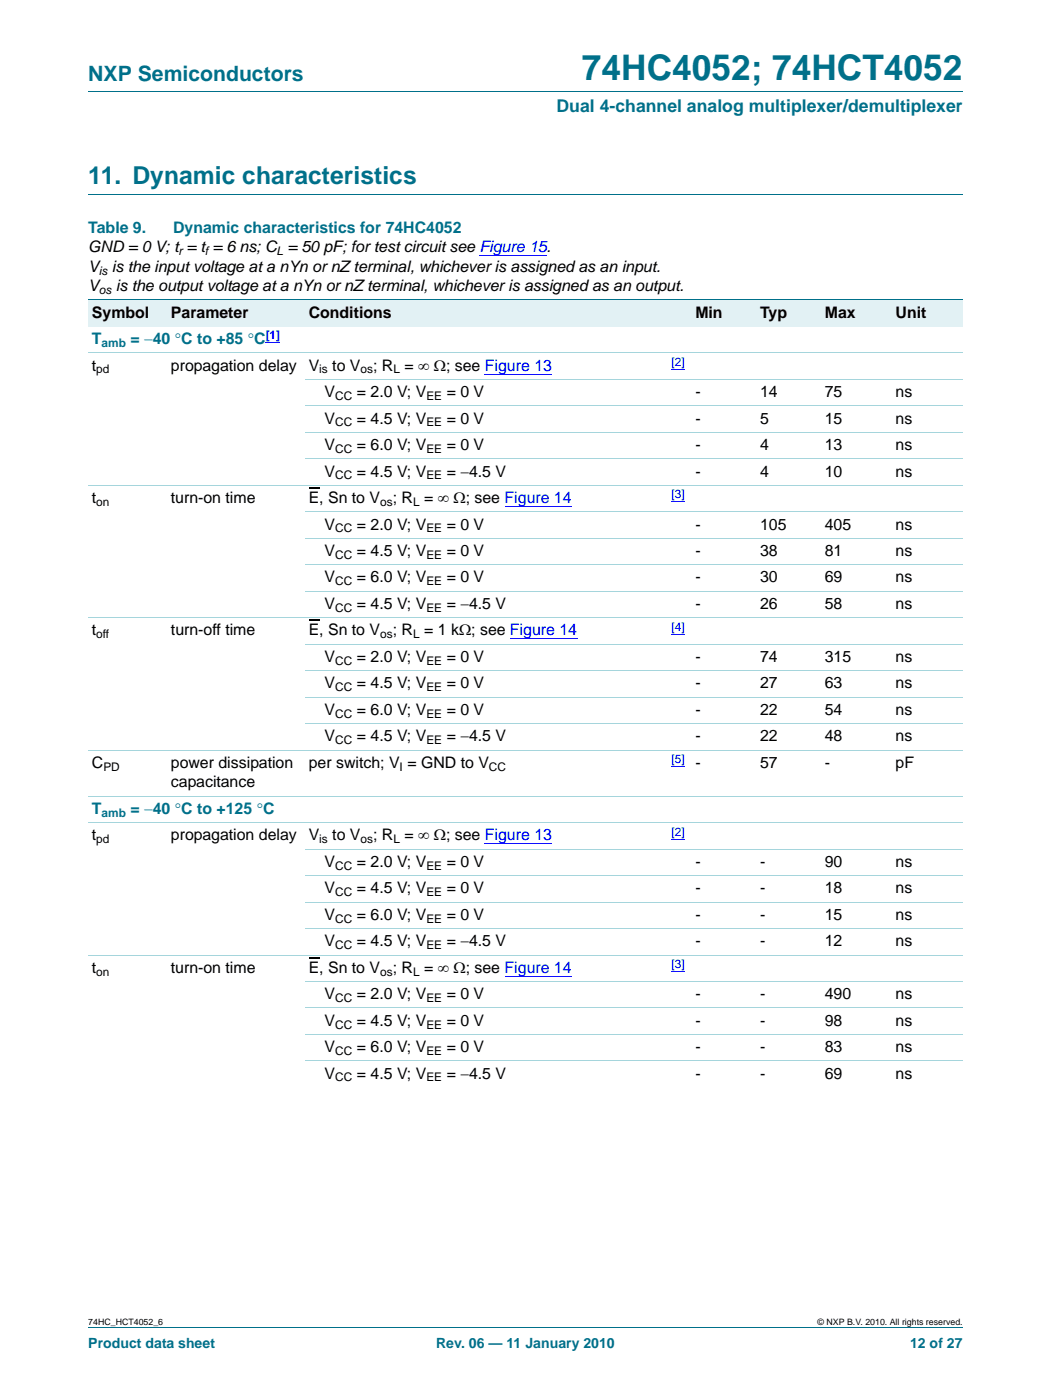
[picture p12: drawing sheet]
<svg xmlns="http://www.w3.org/2000/svg" width="210mm" height="280mm" viewBox="0 0 210 280" stroke-linecap="round" stroke-linejoin="round" font-family="sans-serif">
<defs><g id="words">
<text font-size="7" fill="#00708a" x="116.2" y="16">74HC4052; 74HCT4052</text>
<text font-size="4.9" fill="#00708a" x="17.6" y="36.8">11. Dynamic characteristics</text>
<text font-size="4.2" fill="#00708a" x="17.6" y="16.2">NXP Semiconductors</text>
<text font-size="3.5" fill="#00708a" x="111.1" y="22.4">Dual 4-channel analog multiplexer/demultiplexer</text>
<g font-size="3.2" fill="#00708a">
<text x="17.6" y="46.5">Table 9.</text>
<text x="34.6" y="46.5">Dynamic characteristics for 74HC4052</text>
<text x="18.4" y="68.8">T</text>
<text x="26.1" y="68.8">= −40 °C to +85 °C</text>
<text x="18.4" y="162.6">T</text>
<text x="26.1" y="162.6">= −40 °C to +125 °C</text>
</g>
<g font-size="3.2">
<text x="17.6" y="50.4">GND = 0 V; t = t = 6 ns; C = 50 pF; for test circuit see Figure 15.</text>
<text x="17.6" y="54.3">V is the input voltage at a nYn or nZ terminal, whichever is assigned as an input.</text>
<text x="17.6" y="58.2">V</text>
<text x="23.1" y="58.2">is the output voltage at a nYn or nZ terminal, whichever is assigned as an output.</text>
<text x="18.4" y="63.5">Symbol</text>
<text x="34.1" y="63.5">Parameter</text>
<text x="61.7" y="63.5">Conditions</text>
<text x="138.9" y="63.5">Min</text>
<text x="151.8" y="63.5">Typ</text>
<text x="164.7" y="63.5">Max</text>
<text x="178.9" y="63.5">Unit</text>
<text x="18.4" y="74.1">t</text>
<text x="34.1" y="74.1">propagation delay</text>
<text x="61.7" y="74.1">V</text>
<text x="66.4" y="74.1">to V</text>
<text x="74.5" y="74.1">; R = ∞ Ω; see Figure 13</text>
<text x="64.8" y="79.3">V</text>
<text x="71.3" y="79.3">= 2.0 V; V</text>
<text x="89.2" y="79.3">= 0 V</text>
<text x="138.9" y="79.3">-</text>
<text x="151.8" y="79.3">14</text>
<text x="164.7" y="79.3">75</text>
<text x="178.9" y="79.3">ns</text>
<text x="64.8" y="84.6">V</text>
<text x="64.8" y="89.9">V</text>
<text x="71.3" y="84.6">= 4.5 V; V</text>
<text x="71.3" y="89.9">= 6.0 V; V</text>
<text x="89.2" y="84.6">= 0 V</text>
<text x="89.2" y="89.9">= 0 V</text>
<text x="138.9" y="84.6">-</text>
<text x="138.9" y="89.9">-</text>
<text x="151.8" y="84.6">5</text>
<text x="151.8" y="89.9">4</text>
<text x="164.7" y="84.6">15</text>
<text x="164.7" y="89.9">13</text>
<text x="178.9" y="84.6">ns</text>
<text x="178.9" y="89.9">ns</text>
<text x="64.8" y="95.2">V</text>
<text x="71.3" y="95.2">= 4.5 V; V</text>
<text x="89.2" y="95.2">= −4.5 V</text>
<text x="138.9" y="95.2">-</text>
<text x="151.8" y="95.2">4</text>
<text x="164.7" y="95.2">10</text>
<text x="178.9" y="95.2">ns</text>
<text x="18.4" y="100.5">t</text>
<text x="34.1" y="100.5">turn-on time</text>
<text x="61.7" y="100.5">E, Sn to V</text>
<text x="78.4" y="100.5">; R = ∞ Ω; see Figure 14</text>
<text x="64.8" y="105.8">V</text>
<text x="71.3" y="105.8">= 2.0 V; V</text>
<text x="89.2" y="105.8">= 0 V</text>
<text x="138.9" y="105.8">-</text>
<text x="151.8" y="105.8">105</text>
<text x="164.7" y="105.8">405</text>
<text x="178.9" y="105.8">ns</text>
<text x="64.8" y="111.1">V</text>
<text x="71.3" y="111.1">= 4.5 V; V</text>
<text x="89.2" y="111.1">= 0 V</text>
<text x="138.9" y="111.1">-</text>
<text x="151.8" y="111.1">38</text>
<text x="164.7" y="111.1">81</text>
<text x="178.9" y="111.1">ns</text>
<text x="64.8" y="116.4">V</text>
<text x="71.3" y="116.4">= 6.0 V; V</text>
<text x="89.2" y="116.4">= 0 V</text>
<text x="138.9" y="116.4">-</text>
<text x="151.8" y="116.4">30</text>
<text x="164.7" y="116.4">69</text>
<text x="178.9" y="116.4">ns</text>
<text x="64.8" y="121.7">V</text>
<text x="71.3" y="121.7">= 4.5 V; V</text>
<text x="89.2" y="121.7">= −4.5 V</text>
<text x="138.9" y="121.7">-</text>
<text x="151.8" y="121.7">26</text>
<text x="164.7" y="121.7">58</text>
<text x="178.9" y="121.7">ns</text>
<text x="18.4" y="127">t</text>
<text x="34.1" y="127">turn-off time</text>
<text x="61.7" y="127">E, Sn to V</text>
<text x="78.4" y="127">; R = 1 kΩ; see Figure 14</text>
<text x="64.8" y="132.3">V</text>
<text x="64.8" y="137.6">V</text>
<text x="71.3" y="132.3">= 2.0 V; V</text>
<text x="71.3" y="137.6">= 4.5 V; V</text>
<text x="89.2" y="132.3">= 0 V</text>
<text x="89.2" y="137.6">= 0 V</text>
<text x="138.9" y="132.3">-</text>
<text x="138.9" y="137.6">-</text>
<text x="151.8" y="132.3">74</text>
<text x="151.8" y="137.6">27</text>
<text x="164.7" y="132.3">315</text>
<text x="164.7" y="137.6">63</text>
<text x="178.9" y="132.3">ns</text>
<text x="178.9" y="137.6">ns</text>
<text x="64.8" y="142.8">V</text>
<text x="71.3" y="142.8">= 6.0 V; V</text>
<text x="89.2" y="142.8">= 0 V</text>
<text x="138.9" y="142.8">-</text>
<text x="151.8" y="142.8">22</text>
<text x="164.7" y="142.8">54</text>
<text x="178.9" y="142.8">ns</text>
<text x="64.8" y="148.1">V</text>
<text x="71.3" y="148.1">= 4.5 V; V</text>
<text x="89.2" y="148.1">= −4.5 V</text>
<text x="138.9" y="148.1">-</text>
<text x="151.8" y="148.1">22</text>
<text x="164.7" y="148.1">48</text>
<text x="178.9" y="148.1">ns</text>
<text x="18.4" y="153.4">C</text>
<text x="34.1" y="153.4">power dissipation</text>
<text x="61.7" y="153.4">per switch; V = GND to V</text>
<text x="138.9" y="153.4">-</text>
<text x="151.8" y="153.4">57</text>
<text x="164.7" y="153.4">-</text>
<text x="178.9" y="153.4">pF</text>
<text x="34.1" y="157.3">capacitance</text>
<text x="18.4" y="167.9">t</text>
<text x="34.1" y="167.9">propagation delay</text>
<text x="61.7" y="167.9">V</text>
<text x="66.4" y="167.9">to V</text>
<text x="74.5" y="167.9">; R = ∞ Ω; see Figure 13</text>
<text x="64.8" y="173.2">V</text>
<text x="71.3" y="173.2">= 2.0 V; V</text>
<text x="89.2" y="173.2">= 0 V</text>
<text x="138.9" y="173.2">-</text>
<text x="151.8" y="173.2">-</text>
<text x="164.7" y="173.2">90</text>
<text x="178.9" y="173.2">ns</text>
<text x="64.8" y="178.5">V</text>
<text x="71.3" y="178.5">= 4.5 V; V</text>
<text x="89.2" y="178.5">= 0 V</text>
<text x="138.9" y="178.5">-</text>
<text x="151.8" y="178.5">-</text>
<text x="164.7" y="178.5">18</text>
<text x="178.9" y="178.5">ns</text>
<text x="64.8" y="183.8">V</text>
<text x="71.3" y="183.8">= 6.0 V; V</text>
<text x="89.2" y="183.8">= 0 V</text>
<text x="138.9" y="183.8">-</text>
<text x="151.8" y="183.8">-</text>
<text x="164.7" y="183.8">15</text>
<text x="178.9" y="183.8">ns</text>
<text x="64.8" y="189.1">V</text>
<text x="71.3" y="189.1">= 4.5 V; V</text>
<text x="89.2" y="189.1">= −4.5 V</text>
<text x="138.9" y="189.1">-</text>
<text x="151.8" y="189.1">-</text>
<text x="164.7" y="189.1">12</text>
<text x="178.9" y="189.1">ns</text>
<text x="18.4" y="194.4">t</text>
<text x="34.1" y="194.4">turn-on time</text>
<text x="61.7" y="194.4">E, Sn to V</text>
<text x="78.4" y="194.4">; R = ∞ Ω; see Figure 14</text>
<text x="64.8" y="199.7">V</text>
<text x="71.3" y="199.7">= 2.0 V; V</text>
<text x="89.2" y="199.7">= 0 V</text>
<text x="138.9" y="199.7">-</text>
<text x="151.8" y="199.7">-</text>
<text x="164.7" y="199.7">490</text>
<text x="178.9" y="199.7">ns</text>
<text x="64.8" y="205">V</text>
<text x="71.3" y="205">= 4.5 V; V</text>
<text x="89.2" y="205">= 0 V</text>
<text x="138.9" y="205">-</text>
<text x="151.8" y="205">-</text>
<text x="164.7" y="205">98</text>
<text x="178.9" y="205">ns</text>
<text x="64.8" y="210.2">V</text>
<text x="64.8" y="215.5">V</text>
<text x="71.3" y="210.2">= 6.0 V; V</text>
<text x="71.3" y="215.5">= 4.5 V; V</text>
<text x="89.2" y="210.2">= 0 V</text>
<text x="89.2" y="215.5">= −4.5 V</text>
<text x="138.9" y="210.2">-</text>
<text x="138.9" y="215.5">-</text>
<text x="151.8" y="210.2">-</text>
<text x="151.8" y="215.5">-</text>
<text x="164.7" y="210.2">83</text>
<text x="164.7" y="215.5">69</text>
<text x="178.9" y="210.2">ns</text>
<text x="178.9" y="215.5">ns</text>
</g>
<g font-size="2.8" fill="#00708a">
<text x="17.6" y="269.3">Product data sheet</text>
<text x="87.1" y="269.3">Rev. 06 — 11 January 2010</text>
<text x="181.8" y="269.3">12 of 27</text>
</g>
<g font-size="2.4">
<text x="35.6" y="51">r</text>
<text x="40.9" y="51">f</text>
<text x="55.2" y="51">L</text>
<text x="19.7" y="54.9">is</text>
<text x="19.7" y="58.8">os</text>
<text x="19.2" y="74.6">pd</text>
<text x="63.8" y="74.6">is</text>
<text x="72" y="74.6">os</text>
<text x="78.6" y="74.6">L</text>
<text x="67" y="79.9">CC</text>
<text x="85.2" y="79.9">EE</text>
<text x="67" y="85.2">CC</text>
<text x="85.2" y="85.2">EE</text>
<text x="67" y="90.5">CC</text>
<text x="67" y="95.8">CC</text>
<text x="85.2" y="90.5">EE</text>
<text x="85.2" y="95.8">EE</text>
<text x="19.2" y="101.1">on</text>
<text x="75.9" y="101.1">os</text>
<text x="82.5" y="101.1">L</text>
<text x="67" y="106.4">CC</text>
<text x="85.2" y="106.4">EE</text>
<text x="67" y="111.7">CC</text>
<text x="85.2" y="111.7">EE</text>
<text x="67" y="117">CC</text>
<text x="85.2" y="117">EE</text>
<text x="67" y="122.3">CC</text>
<text x="85.2" y="122.3">EE</text>
<text x="19.2" y="127.5">off</text>
<text x="75.9" y="127.5">os</text>
<text x="82.5" y="127.5">L</text>
<text x="67" y="132.8">CC</text>
<text x="85.2" y="132.8">EE</text>
<text x="67" y="138.1">CC</text>
<text x="67" y="143.4">CC</text>
<text x="85.2" y="138.1">EE</text>
<text x="85.2" y="143.4">EE</text>
<text x="67" y="148.7">CC</text>
<text x="85.2" y="148.7">EE</text>
<text x="20.6" y="154">PD</text>
<text x="79.8" y="154">I</text>
<text x="97.6" y="154">CC</text>
<text x="19.2" y="168.5">pd</text>
<text x="63.8" y="168.5">is</text>
<text x="67" y="173.8">CC</text>
<text x="72" y="168.5">os</text>
<text x="78.6" y="168.5">L</text>
<text x="85.2" y="173.8">EE</text>
<text x="67" y="179.1">CC</text>
<text x="85.2" y="179.1">EE</text>
<text x="67" y="184.4">CC</text>
<text x="85.2" y="184.4">EE</text>
<text x="67" y="189.6">CC</text>
<text x="85.2" y="189.6">EE</text>
<text x="19.2" y="194.9">on</text>
<text x="75.9" y="194.9">os</text>
<text x="82.5" y="194.9">L</text>
<text x="67" y="200.2">CC</text>
<text x="85.2" y="200.2">EE</text>
<text x="67" y="205.5">CC</text>
<text x="85.2" y="205.5">EE</text>
<text x="67" y="210.8">CC</text>
<text x="85.2" y="210.8">EE</text>
<text x="67" y="216.1">CC</text>
<text x="85.2" y="216.1">EE</text>
</g>
<g font-size="2.4" fill="#00708a">
<text x="20.3" y="69.3">amb</text>
<text x="20.3" y="163.2">amb</text>
</g>
<g font-size="2.4" fill="#00f">
<text x="53.1" y="67.8">[1]</text>
<text x="134.1" y="73.1">[2]</text>
<text x="134.1" y="99.6">[3]</text>
<text x="134.1" y="126">[4]</text>
<text x="134.1" y="152.5">[5]</text>
<text x="134.1" y="167">[2]</text>
<text x="134.1" y="193.4">[3]</text>
</g>
<g font-size="1.8">
<text x="17.6" y="264.7">74HC_HCT4052_6</text>
<text x="163.3" y="264.7">© NXP B.V. 2010. All rights reserved.</text>
</g>
</g></defs>
<path d="M17.6 18.3h174.7M17.6 38.8h174.7M17.6 265.3h174.7" fill="none" stroke="#00708a" stroke-width=".2"/>
<path d="M95.8 51.1h13.4" fill="none" stroke="#00f" stroke-width=".2"/>
<g fill="#e2f1f4">
<path d="M17.6 59.9h15.8v5.3h-15.8z"/>
<path d="M33.4 59.9h27.6v5.3h-27.6z"/>
<path d="M61 59.9h71.3v5.3h-71.3z"/>
<path d="M132.3 59.9h5.9v5.3h-5.9z"/>
<path d="M138.2 59.9h12.9v5.3h-12.9z"/>
<path d="M151.1 59.9h12.9v5.3h-12.9z"/>
<path d="M164 59.9h14.2v5.3h-14.2z"/>
<path d="M178.2 59.9h14.1v5.3h-14.1z"/>
</g>
<path d="M53.1 68.5h2.9M96.8 74.8h13.4M134.1 73.8h2.7M100.8 101.2h13.4M134.1 100.3h2.7M101.9 127.7h13.4M134.1 126.7h2.7M134.1 153.2h2.7M96.8 168.6h13.4M134.1 167.7h2.7M100.8 195.1h13.4M134.1 194.1h2.7" fill="none" stroke="#00f" stroke-width=".2"/>
<path d="M61.7 97.5h2.1M61.7 124h2.1M61.7 191.4h2.1" fill="none" stroke="#000" stroke-width=".23"/>
<path d="M17.6 59.9h174.7" fill="none" stroke="#00708a" stroke-width=".2"/>
<g fill="none" stroke="#a5d5dc" stroke-width=".2">
<path d="M17.6 70.5h174.7M61 75.8h131.3M17.6 97h174.7M61 81.1h131.3M61 86.4h131.3M61 91.7h131.3M61 102.3h131.3M61 107.6h131.3M61 112.9h131.3M61 118.1h131.3M17.6 123.4h174.7M61 128.7h131.3"/>
<path d="M61 134h131.3M61 139.3h131.3M17.6 149.9h174.7M17.6 159.1h174.7M61 144.6h131.3M17.6 164.4h174.7M61 169.7h131.3M61 175h131.3M17.6 190.8h174.7M61 180.3h131.3M61 185.5h131.3M61 196.1h131.3"/>
<path d="M61 201.4h131.3M61 206.7h131.3M61 212h131.3"/>
</g>
<use href="#words"/>
</svg>
